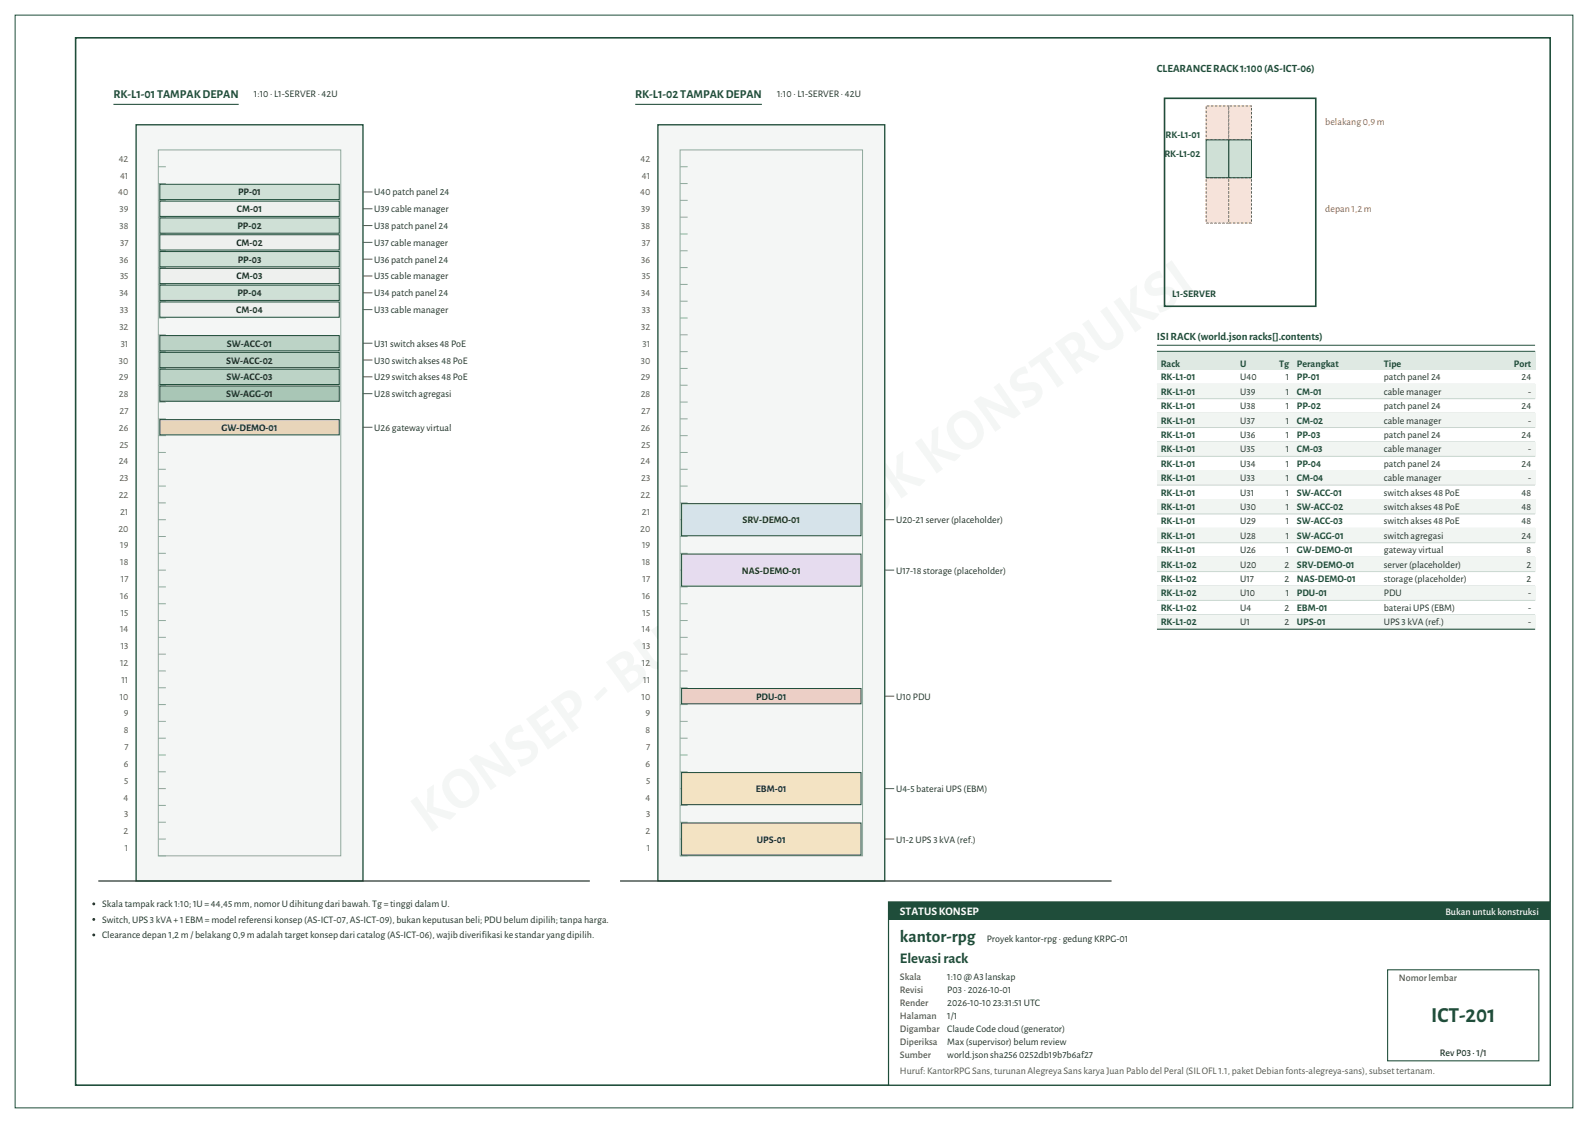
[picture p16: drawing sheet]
<svg xmlns="http://www.w3.org/2000/svg" width="420mm" height="297mm" viewBox="0 0 420 297" stroke-linecap="round" stroke-linejoin="round" font-family="sans-serif">
<defs><g id="words">
<text font-size="15.5" fill="#5a524b" x="113.3" y="220.7" transform="rotate(-35 113.3 220.7)">KONSEP - BUKAN UNTUK KONSTRUKSI</text>
<text font-size="5.6" fill="#1f4d3a" x="378.5" y="270.2">ICT-201</text>
<text font-size="4.6" fill="#1f4d3a" x="238" y="249.1">kantor-rpg</text>
<text font-size="3.9" fill="#1f4d3a" x="238" y="254.7">Elevasi rack</text>
<g font-size="3.2" fill="#1f4d3a">
<text x="30" y="26">RK-L1-01 TAMPAK DEPAN</text>
<text x="168" y="26">RK-L1-02 TAMPAK DEPAN</text>
</g>
<text font-size="3" fill="#fff" x="238" y="242">STATUS KONSEP</text>
<g font-size="2.9" fill="#1f4d3a">
<text x="306" y="19">CLEARANCE RACK 1:100 (AS-ICT-06)</text>
<text x="306" y="89.9">ISI RACK (world.json racks[].contents)</text>
</g>
<g font-size="2.6" fill="#22302a">
<text x="67.1" y="25.7">1:10 · L1-SERVER · 42U</text>
<text x="205.5" y="25.7">1:10 · L1-SERVER · 42U</text>
<text x="63" y="51.7">PP-01</text>
<text x="99" y="51.7">U40 patch panel 24</text>
<text x="62.7" y="56.1">CM-01</text>
<text x="99" y="56.1">U39 cable manager</text>
<text x="62.5" y="65">CM-02</text>
<text x="62.8" y="60.6">PP-02</text>
<text x="99" y="60.6">U38 patch panel 24</text>
<text x="99" y="65">U37 cable manager</text>
<text x="62.9" y="69.5">PP-03</text>
<text x="99" y="69.5">U36 patch panel 24</text>
<text x="62.6" y="73.9">CM-03</text>
<text x="99" y="73.9">U35 cable manager</text>
<text x="62.5" y="82.8">CM-04</text>
<text x="62.8" y="78.4">PP-04</text>
<text x="99" y="78.4">U34 patch panel 24</text>
<text x="99" y="82.8">U33 cable manager</text>
<text x="60" y="91.7">SW-ACC-01</text>
<text x="99" y="91.7">U31 switch akses 48 PoE</text>
<text x="59.8" y="96.1">SW-ACC-02</text>
<text x="59.9" y="100.6">SW-ACC-03</text>
<text x="99" y="96.1">U30 switch akses 48 PoE</text>
<text x="99" y="100.6">U29 switch akses 48 PoE</text>
<text x="328" y="100.6">U40</text>
<text x="340.1" y="100.6">1</text>
<text x="366" y="100.6">patch panel 24</text>
<text x="402.4" y="100.6">24</text>
<text x="59.8" y="105">SW-AGG-01</text>
<text x="99" y="105">U28 switch agregasi</text>
<text x="328" y="104.4">U39</text>
<text x="340.1" y="104.4">1</text>
<text x="366" y="104.4">cable manager</text>
<text x="404.2" y="104.4">-</text>
<text x="58.6" y="113.9">GW-DEMO-01</text>
<text x="99" y="113.9">U26 gateway virtual</text>
<text x="328" y="108.2">U38</text>
<text x="328" y="112">U37</text>
<text x="340.1" y="108.2">1</text>
<text x="340.1" y="112">1</text>
<text x="366" y="108.2">patch panel 24</text>
<text x="366" y="112">cable manager</text>
<text x="402.4" y="108.2">24</text>
<text x="404.2" y="112">-</text>
<text x="328" y="115.8">U36</text>
<text x="328" y="119.6">U35</text>
<text x="340.1" y="115.8">1</text>
<text x="340.1" y="119.6">1</text>
<text x="366" y="115.8">patch panel 24</text>
<text x="366" y="119.6">cable manager</text>
<text x="402.4" y="115.8">24</text>
<text x="404.2" y="119.6">-</text>
<text x="328" y="123.4">U34</text>
<text x="340.1" y="123.4">1</text>
<text x="366" y="123.4">patch panel 24</text>
<text x="402.4" y="123.4">24</text>
<text x="328" y="127.3">U33</text>
<text x="328" y="131.1">U31</text>
<text x="340.1" y="127.3">1</text>
<text x="340.1" y="131.1">1</text>
<text x="366" y="127.3">cable manager</text>
<text x="366" y="131.1">switch akses 48 PoE</text>
<text x="402.4" y="131.1">48</text>
<text x="404.2" y="127.3">-</text>
<text x="328" y="134.9">U30</text>
<text x="340.1" y="134.9">1</text>
<text x="366" y="134.9">switch akses 48 PoE</text>
<text x="402.4" y="134.9">48</text>
<text x="196.4" y="138.4">SRV-DEMO-01</text>
<text x="237" y="138.4">U20-21 server (placeholder)</text>
<text x="328" y="138.7">U29</text>
<text x="328" y="142.5">U28</text>
<text x="340.1" y="138.7">1</text>
<text x="340.1" y="142.5">1</text>
<text x="366" y="138.7">switch akses 48 PoE</text>
<text x="366" y="142.5">switch agregasi</text>
<text x="402.4" y="142.5">24</text>
<text x="402.4" y="138.7">48</text>
<text x="328" y="146.3">U26</text>
<text x="340.1" y="146.3">1</text>
<text x="366" y="146.3">gateway virtual</text>
<text x="403.7" y="146.3">8</text>
<text x="196.2" y="151.7">NAS-DEMO-01</text>
<text x="237" y="151.7">U17-18 storage (placeholder)</text>
<text x="328" y="150.1">U20</text>
<text x="328" y="153.9">U17</text>
<text x="339.7" y="150.1">2</text>
<text x="339.7" y="153.9">2</text>
<text x="366" y="150.1">server (placeholder)</text>
<text x="366" y="153.9">storage (placeholder)</text>
<text x="403.7" y="150.1">2</text>
<text x="403.7" y="153.9">2</text>
<text x="328" y="157.7">U10</text>
<text x="328" y="161.5">U4</text>
<text x="339.7" y="161.5">2</text>
<text x="340.1" y="157.7">1</text>
<text x="366" y="157.7">PDU</text>
<text x="366" y="161.5">baterai UPS (EBM)</text>
<text x="404.2" y="157.7">-</text>
<text x="404.2" y="161.5">-</text>
<text x="328" y="165.4">U1</text>
<text x="339.7" y="165.4">2</text>
<text x="366" y="165.4">UPS 3 kVA (ref.)</text>
<text x="404.2" y="165.4">-</text>
<text x="200" y="185">PDU-01</text>
<text x="237" y="185">U10 PDU</text>
<text x="199.9" y="209.5">EBM-01</text>
<text x="237" y="209.5">U4-5 baterai UPS (EBM)</text>
<text x="200.2" y="222.8">UPS-01</text>
<text x="237" y="222.8">U1-2 UPS 3 kVA (ref.)</text>
<text x="27" y="239.9">Skala tampak rack 1:10; 1U = 44,45 mm, nomor U dihitung dari bawah. Tg = tinggi dalam U.</text>
<text x="27" y="244">Switch, UPS 3 kVA + 1 EBM = model referensi konsep (AS-ICT-07, AS-ICT-09), bukan keputusan beli; PDU belum dipilih; tanpa harga.</text>
<text x="27" y="248.1">Clearance depan 1,2 m / belakang 0,9 m adalah target konsep dari catalog (AS-ICT-06), wajib diverifikasi ke standar yang dipilih.</text>
<text x="261" y="249.1">Proyek kantor-rpg · gedung KRPG-01</text>
<text x="250.5" y="259.1">1:10 @ A3 lanskap</text>
<text x="250.5" y="262.5">P03 · 2026-10-01</text>
<text x="250.5" y="265.9">2026-10-10 23:31:51 UTC</text>
<text x="250.5" y="269.4">1/1</text>
<text x="250.5" y="272.8">Claude Code cloud (generator)</text>
<text x="250.5" y="276.3">Max (supervisor) belum review</text>
<text x="250.5" y="279.7">world.json sha256 0252db19b7b6af27</text>
<text x="380.8" y="279.4">Rev P03 · 1/1</text>
</g>
<g font-size="2.6" fill="#b5532f">
<text x="350.5" y="33">belakang 0,9 m</text>
<text x="350.5" y="56">depan 1,2 m</text>
</g>
<g font-size="2.6" fill="#1f4d3a">
<text x="308" y="41.5">RK-L1-02</text>
<text x="308.3" y="36.5">RK-L1-01</text>
<text x="310" y="78.5">L1-SERVER</text>
<text x="307" y="97.1">Rack</text>
<text x="307" y="100.6">RK-L1-01</text>
<text x="328" y="97.1">U</text>
<text x="338.3" y="97.1">Tg</text>
<text x="343" y="97.1">Perangkat</text>
<text x="343" y="100.6">PP-01</text>
<text x="366" y="97.1">Tipe</text>
<text x="400.4" y="97.1">Port</text>
<text x="307" y="104.4">RK-L1-01</text>
<text x="343" y="104.4">CM-01</text>
<text x="307" y="108.2">RK-L1-01</text>
<text x="307" y="112">RK-L1-01</text>
<text x="343" y="108.2">PP-02</text>
<text x="343" y="112">CM-02</text>
<text x="307" y="115.8">RK-L1-01</text>
<text x="307" y="119.6">RK-L1-01</text>
<text x="343" y="115.8">PP-03</text>
<text x="343" y="119.6">CM-03</text>
<text x="307" y="123.4">RK-L1-01</text>
<text x="343" y="123.4">PP-04</text>
<text x="307" y="127.3">RK-L1-01</text>
<text x="307" y="131.1">RK-L1-01</text>
<text x="343" y="127.3">CM-04</text>
<text x="343" y="131.1">SW-ACC-01</text>
<text x="307" y="134.9">RK-L1-01</text>
<text x="343" y="134.9">SW-ACC-02</text>
<text x="307" y="138.7">RK-L1-01</text>
<text x="307" y="142.5">RK-L1-01</text>
<text x="343" y="138.7">SW-ACC-03</text>
<text x="343" y="142.5">SW-AGG-01</text>
<text x="307" y="146.3">RK-L1-01</text>
<text x="343" y="146.3">GW-DEMO-01</text>
<text x="307" y="150.1">RK-L1-02</text>
<text x="307" y="153.9">RK-L1-02</text>
<text x="343" y="150.1">SRV-DEMO-01</text>
<text x="343" y="153.9">NAS-DEMO-01</text>
<text x="307" y="157.7">RK-L1-02</text>
<text x="307" y="161.5">RK-L1-02</text>
<text x="343" y="157.7">PDU-01</text>
<text x="343" y="161.5">EBM-01</text>
<text x="307" y="165.4">RK-L1-02</text>
<text x="343" y="165.4">UPS-01</text>
</g>
<g font-size="2.6" fill="#5a524b">
<text x="31.4" y="42.8">42</text>
<text x="31.8" y="47.2">41</text>
<text x="169.4" y="42.8">42</text>
<text x="169.8" y="47.2">41</text>
<text x="31.3" y="51.7">40</text>
<text x="169.3" y="51.7">40</text>
<text x="31.6" y="56.1">39</text>
<text x="169.6" y="56.1">39</text>
<text x="31.6" y="60.6">38</text>
<text x="31.8" y="65">37</text>
<text x="169.6" y="60.6">38</text>
<text x="169.8" y="65">37</text>
<text x="31.6" y="69.5">36</text>
<text x="169.6" y="69.5">36</text>
<text x="31.7" y="73.9">35</text>
<text x="169.7" y="73.9">35</text>
<text x="31.6" y="78.4">34</text>
<text x="31.7" y="82.8">33</text>
<text x="169.6" y="78.4">34</text>
<text x="169.7" y="82.8">33</text>
<text x="31.6" y="87.3">32</text>
<text x="169.6" y="87.3">32</text>
<text x="31.9" y="91.7">31</text>
<text x="169.9" y="91.7">31</text>
<text x="31.5" y="100.6">29</text>
<text x="31.5" y="96.1">30</text>
<text x="169.5" y="100.6">29</text>
<text x="169.5" y="96.1">30</text>
<text x="31.4" y="105">28</text>
<text x="169.4" y="105">28</text>
<text x="31.5" y="113.9">26</text>
<text x="31.6" y="109.5">27</text>
<text x="169.5" y="113.9">26</text>
<text x="169.6" y="109.5">27</text>
<text x="31.6" y="118.4">25</text>
<text x="169.6" y="118.4">25</text>
<text x="31.4" y="122.8">24</text>
<text x="169.4" y="122.8">24</text>
<text x="31.4" y="131.7">22</text>
<text x="31.6" y="127.3">23</text>
<text x="169.4" y="131.7">22</text>
<text x="169.6" y="127.3">23</text>
<text x="31.8" y="136.1">21</text>
<text x="169.8" y="136.1">21</text>
<text x="31.3" y="140.6">20</text>
<text x="169.3" y="140.6">20</text>
<text x="31.8" y="149.5">18</text>
<text x="31.8" y="145">19</text>
<text x="169.8" y="149.5">18</text>
<text x="169.8" y="145">19</text>
<text x="32" y="153.9">17</text>
<text x="170" y="153.9">17</text>
<text x="31.8" y="158.4">16</text>
<text x="169.8" y="158.4">16</text>
<text x="31.8" y="167.3">14</text>
<text x="31.9" y="162.8">15</text>
<text x="169.8" y="167.3">14</text>
<text x="169.9" y="162.8">15</text>
<text x="31.9" y="171.7">13</text>
<text x="169.9" y="171.7">13</text>
<text x="31.8" y="176.2">12</text>
<text x="169.8" y="176.2">12</text>
<text x="31.7" y="185">10</text>
<text x="32.1" y="180.6">11</text>
<text x="169.7" y="185">10</text>
<text x="170.1" y="180.6">11</text>
<text x="32.8" y="189.5">9</text>
<text x="170.8" y="189.5">9</text>
<text x="32.7" y="193.9">8</text>
<text x="170.7" y="193.9">8</text>
<text x="32.8" y="202.8">6</text>
<text x="32.9" y="198.4">7</text>
<text x="170.8" y="202.8">6</text>
<text x="170.9" y="198.4">7</text>
<text x="32.9" y="207.3">5</text>
<text x="170.9" y="207.3">5</text>
<text x="32.7" y="211.7">4</text>
<text x="170.7" y="211.7">4</text>
<text x="32.7" y="220.6">2</text>
<text x="32.9" y="216.2">3</text>
<text x="170.7" y="220.6">2</text>
<text x="170.9" y="216.2">3</text>
<text x="33.1" y="225">1</text>
<text x="171.1" y="225">1</text>
<text x="238" y="259.1">Skala</text>
<text x="238" y="262.5">Revisi</text>
<text x="370" y="259.4">Nomor lembar</text>
<text x="238" y="265.9">Render</text>
<text x="238" y="269.4">Halaman</text>
<text x="238" y="272.8">Digambar</text>
<text x="238" y="276.3">Diperiksa</text>
<text x="238" y="279.7">Sumber</text>
<text x="238" y="284.1">Huruf: KantorRPG Sans, turunan Alegreya Sans karya Juan Pablo del Peral (SIL OFL 1.1, paket Debian fonts-alegreya-sans), subset tertanam.</text>
</g>
<text font-size="2.6" fill="#fff" x="382.3" y="242">Bukan untuk konstruksi</text>
</g></defs>
<path d="M36 33h60v200h-60z" fill-rule="evenodd" fill="#f4f6f5" stroke="#1f4d3a" stroke-width=".35"/>
<g fill="none" stroke="#8fa99b" stroke-width=".26">
<path d="M41.9 39.7h48.2v186.6h-48.2zM41.9 57.4h2M41.9 53h2M41.9 48.5h2M41.9 44.1h2M41.9 79.7h2M41.9 75.2h2M41.9 70.8h2M41.9 66.3h2M41.9 61.9h2M41.9 97.4h2M41.9 93h2"/>
<path d="M41.9 88.5h2M41.9 84.1h2M41.9 119.7h2M41.9 115.2h2M41.9 110.8h2M41.9 106.3h2M41.9 101.9h2M41.9 137.4h2M41.9 133h2M41.9 128.6h2M41.9 124.1h2M41.9 159.7h2"/>
<path d="M41.9 155.2h2M41.9 150.8h2M41.9 146.3h2M41.9 141.9h2M41.9 177.4h2M41.9 173h2M41.9 168.6h2M41.9 164.1h2M41.9 199.7h2M41.9 195.2h2M41.9 190.8h2M41.9 186.3h2"/>
<path d="M41.9 181.9h2M41.9 217.5h2M41.9 213h2M41.9 208.6h2M41.9 204.1h2M41.9 226.3h2M41.9 221.9h2"/>
</g>
<path d="M42.3 48.7h47.4v4.1h-47.4z" fill-rule="evenodd" fill="#cfe0d6" stroke="#1f4d3a" stroke-width=".26"/>
<path d="M96 50.8h2.5" fill="none" stroke="#5a524b" stroke-width=".26"/>
<path d="M42.3 53.2h47.4v4h-47.4z" fill-rule="evenodd" fill="#eef0ee" stroke="#1f4d3a" stroke-width=".26"/>
<path d="M96 55.2h2.5" fill="none" stroke="#5a524b" stroke-width=".26"/>
<path d="M42.3 57.6h47.4v4.1h-47.4z" fill-rule="evenodd" fill="#cfe0d6" stroke="#1f4d3a" stroke-width=".26"/>
<path d="M96 59.7h2.5" fill="none" stroke="#5a524b" stroke-width=".26"/>
<path d="M42.3 62.1h47.4v4h-47.4z" fill-rule="evenodd" fill="#eef0ee" stroke="#1f4d3a" stroke-width=".26"/>
<path d="M96 64.1h2.5" fill="none" stroke="#5a524b" stroke-width=".26"/>
<path d="M42.3 66.5h47.4v4.1h-47.4z" fill-rule="evenodd" fill="#cfe0d6" stroke="#1f4d3a" stroke-width=".26"/>
<path d="M96 68.5h2.5" fill="none" stroke="#5a524b" stroke-width=".26"/>
<path d="M42.3 71h47.4v4h-47.4z" fill-rule="evenodd" fill="#eef0ee" stroke="#1f4d3a" stroke-width=".26"/>
<path d="M96 73h2.5" fill="none" stroke="#5a524b" stroke-width=".26"/>
<path d="M42.3 75.4h47.4v4.1h-47.4z" fill-rule="evenodd" fill="#cfe0d6" stroke="#1f4d3a" stroke-width=".26"/>
<path d="M96 77.4h2.5" fill="none" stroke="#5a524b" stroke-width=".26"/>
<path d="M42.3 79.9h47.4v4h-47.4z" fill-rule="evenodd" fill="#eef0ee" stroke="#1f4d3a" stroke-width=".26"/>
<path d="M96 81.9h2.5" fill="none" stroke="#5a524b" stroke-width=".26"/>
<path d="M42.3 88.7h47.4v4.1h-47.4z" fill-rule="evenodd" fill="#bcd3c6" stroke="#1f4d3a" stroke-width=".26"/>
<path d="M96 90.8h2.5" fill="none" stroke="#5a524b" stroke-width=".26"/>
<path d="M42.3 93.2h47.4v4h-47.4z" fill-rule="evenodd" fill="#bcd3c6" stroke="#1f4d3a" stroke-width=".26"/>
<path d="M96 95.2h2.5" fill="none" stroke="#5a524b" stroke-width=".26"/>
<path d="M42.3 97.6h47.4v4.1h-47.4z" fill-rule="evenodd" fill="#bcd3c6" stroke="#1f4d3a" stroke-width=".26"/>
<path d="M96 99.7h2.5" fill="none" stroke="#5a524b" stroke-width=".26"/>
<path d="M42.3 102.1h47.4v4h-47.4z" fill-rule="evenodd" fill="#a9c6b6" stroke="#1f4d3a" stroke-width=".26"/>
<path d="M96 104.1h2.5" fill="none" stroke="#5a524b" stroke-width=".26"/>
<path d="M42.3 111h47.4v4h-47.4z" fill-rule="evenodd" fill="#e8d5b9" stroke="#1f4d3a" stroke-width=".26"/>
<path d="M96 113h2.5" fill="none" stroke="#5a524b" stroke-width=".26"/>
<path d="M26 233h130" fill="none" stroke="#22302a" stroke-width=".32"/>
<path d="M174 33h60v200h-60z" fill-rule="evenodd" fill="#f4f6f5" stroke="#1f4d3a" stroke-width=".35"/>
<path d="M179.9 39.7h48.2v186.6h-48.2zM179.9 57.4h2M179.9 53h2M179.9 48.5h2M179.9 44.1h2M179.9 61.9h2M179.9 226.3h2" fill="none" stroke="#8fa99b" stroke-width=".26"/>
<path d="M180.3 133.2h47.4v8.5h-47.4z" fill-rule="evenodd" fill="#d6e3ea" stroke="#1f4d3a" stroke-width=".26"/>
<path d="M180.3 146.5h47.4v8.5h-47.4z" fill-rule="evenodd" fill="#e6dcef" stroke="#1f4d3a" stroke-width=".26"/>
<path d="M180.3 182.1h47.4v4h-47.4z" fill-rule="evenodd" fill="#f0cfc4" stroke="#1f4d3a" stroke-width=".26"/>
<g fill="#f3e3c3" stroke="#1f4d3a" stroke-width=".26">
<path d="M180.3 204.3h47.4v8.5h-47.4z" fill-rule="evenodd"/>
<path d="M180.3 217.7h47.4v8.4h-47.4z" fill-rule="evenodd"/>
</g>
<path d="M164 233h130" fill="none" stroke="#22302a" stroke-width=".32"/>
<path d="M308 26h40v55h-40z" fill="none" stroke="#1f4d3a" stroke-width=".42"/>
<g fill="#f6e3da" stroke="#b5532f" stroke-width=".26" stroke-dasharray=".7 .4" stroke-linecap="butt">
<path d="M319 47h6v12h-6z" fill-rule="evenodd"/>
<path d="M319 28h6v9h-6z" fill-rule="evenodd"/>
</g>
<path d="M319 37h6v10h-6z" fill-rule="evenodd" fill="#cfe0d6" stroke="#1f4d3a" stroke-width=".26"/>
<g fill="#f6e3da" stroke="#b5532f" stroke-width=".26" stroke-dasharray=".7 .4" stroke-linecap="butt">
<path d="M325 47h6v12h-6z" fill-rule="evenodd"/>
<path d="M325 28h6v9h-6z" fill-rule="evenodd"/>
</g>
<path d="M325 37h6v10h-6z" fill-rule="evenodd" fill="#cfe0d6" stroke="#1f4d3a" stroke-width=".26"/>
<path d="M20 10h390v277h-390z" fill="none" stroke="#1f4d3a" stroke-width=".42"/>
<path d="M4 4h412v289h-412z" fill="none" stroke="#1f4d3a" stroke-width=".26"/>
<path d="M235 238.5h175v48.5h-175z" fill-rule="evenodd" fill="#fff" stroke="#1f4d3a" stroke-width=".32"/>
<path d="M235 238.5h175v4.7h-175z" fill-rule="evenodd" fill="#1f4d3a"/>
<path d="M30 27.6h33.1M168 27.6h33.5M367 256.5h40v24.1h-40z" fill="none" stroke="#1f4d3a" stroke-width=".28"/>
<path d="M306 91.3h100" fill="none" stroke="#1f4d3a" stroke-width=".26"/>
<path d="M306 92.9h100v4.9h-100z" fill-rule="evenodd" fill="#dfe9e3"/>
<path d="M306 101.6h100" fill="none" stroke="#c9d6cf" stroke-width=".26"/>
<path d="M306 101.6h100v3.8h-100z" fill-rule="evenodd" fill="#f1f5f2"/>
<path d="M306 105.4h100M306 109.3h100" fill="none" stroke="#c9d6cf" stroke-width=".26"/>
<path d="M306 109.3h100v3.8h-100z" fill-rule="evenodd" fill="#f1f5f2"/>
<path d="M306 113.1h100M306 116.9h100" fill="none" stroke="#c9d6cf" stroke-width=".26"/>
<path d="M306 116.9h100v3.8h-100z" fill-rule="evenodd" fill="#f1f5f2"/>
<path d="M306 120.7h100M306 124.5h100" fill="none" stroke="#c9d6cf" stroke-width=".26"/>
<path d="M306 124.5h100v3.8h-100z" fill-rule="evenodd" fill="#f1f5f2"/>
<path d="M306 128.3h100M306 132.1h100" fill="none" stroke="#c9d6cf" stroke-width=".26"/>
<path d="M306 132.1h100v3.8h-100z" fill-rule="evenodd" fill="#f1f5f2"/>
<path d="M306 135.9h100M306 139.7h100" fill="none" stroke="#c9d6cf" stroke-width=".26"/>
<path d="M306 139.7h100v3.8h-100z" fill-rule="evenodd" fill="#f1f5f2"/>
<path d="M306 143.5h100M306 147.4h100" fill="none" stroke="#c9d6cf" stroke-width=".26"/>
<path d="M306 147.4h100v3.8h-100z" fill-rule="evenodd" fill="#f1f5f2"/>
<path d="M306 151.2h100M306 155h100" fill="none" stroke="#c9d6cf" stroke-width=".26"/>
<path d="M306 155h100v3.8h-100z" fill-rule="evenodd" fill="#f1f5f2"/>
<path d="M306 158.8h100M306 162.6h100" fill="none" stroke="#c9d6cf" stroke-width=".26"/>
<path d="M306 162.6h100v3.8h-100z" fill-rule="evenodd" fill="#f1f5f2"/>
<path d="M306 166.4h100" fill="none" stroke="#c9d6cf" stroke-width=".26"/>
<path d="M306 92.9h100M306 166.4h100" fill="none" stroke="#1f4d3a" stroke-width=".26"/>
<g fill="#22302a">
<circle cx="24.8" cy="239.1" r=".38"/>
<circle cx="24.8" cy="243.2" r=".38"/>
<circle cx="24.8" cy="247.3" r=".38"/>
</g>
<use href="#words"/>
</svg>
